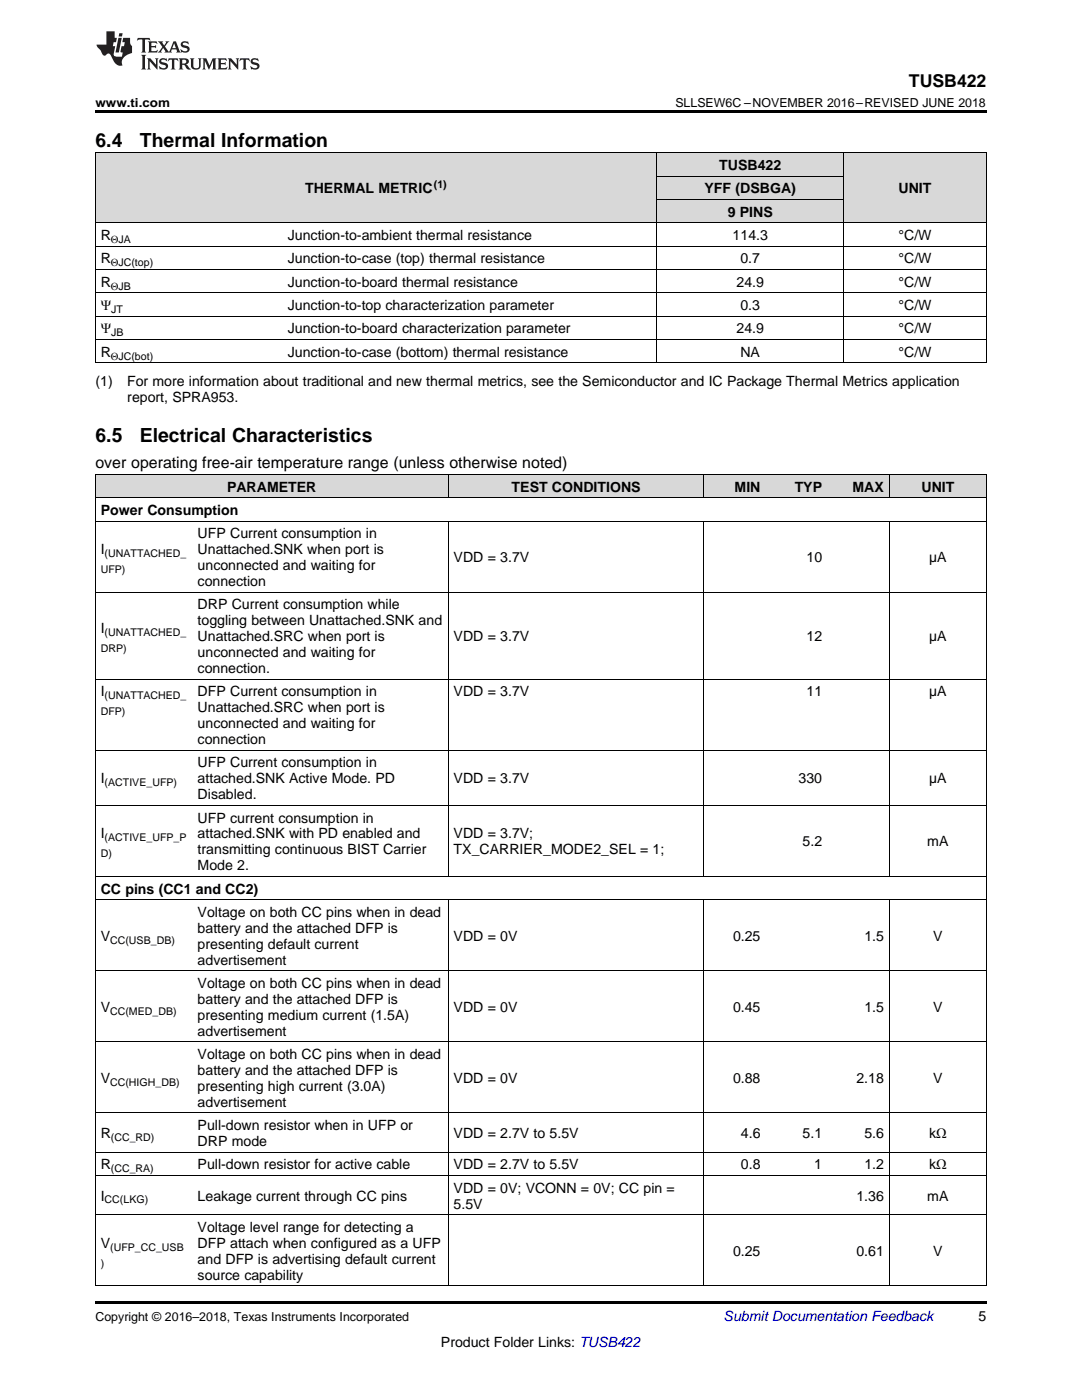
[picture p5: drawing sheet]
<svg xmlns="http://www.w3.org/2000/svg" width="216mm" height="279mm" viewBox="0 0 216 279" stroke-linecap="round" stroke-linejoin="round" font-family="sans-serif">
<defs><g id="words">
<g font-size="3.9">
<text x="19" y="29.3">6.4</text>
<text x="27.9" y="29.3">Thermal Information</text>
<text x="19" y="88.3">6.5</text>
<text x="27.9" y="88.3">Electrical Characteristics</text>
</g>
<text font-size="3.5" x="181.4" y="17.3">TUSB422</text>
<text font-size="3.2" x="19" y="93.5">over operating free-air temperature range (unless otherwise noted)</text>
<g font-size="2.8">
<text x="143.5" y="33.9">TUSB422</text>
<text x="60.9" y="38.6">THERMAL METRIC</text>
<text x="140.6" y="38.6">YFF (DSBGA)</text>
<text x="179.3" y="38.6">UNIT</text>
<text x="20.1" y="47.9">R</text>
<text x="57.4" y="47.9">Junction-to-ambient thermal resistance</text>
<text x="145.2" y="43.3">9 PINS</text>
<text x="146.2" y="47.9">114.3</text>
<text x="179.3" y="47.9">°C/W</text>
<text x="20.1" y="52.6">R</text>
<text x="57.4" y="52.6">Junction-to-case (top) thermal resistance</text>
<text x="147.7" y="52.6">0.7</text>
<text x="179.3" y="52.6">°C/W</text>
<text x="20.1" y="57.2">R</text>
<text x="57.4" y="57.2">Junction-to-board thermal resistance</text>
<text x="147" y="57.2">24.9</text>
<text x="179.3" y="57.2">°C/W</text>
<text x="20.1" y="61.9">Ψ</text>
<text x="57.4" y="61.9">Junction-to-top characterization parameter</text>
<text x="147.7" y="61.9">0.3</text>
<text x="179.3" y="61.9">°C/W</text>
<text x="20.1" y="66.5">Ψ</text>
<text x="20.1" y="71.2">R</text>
<text x="57.4" y="66.5">Junction-to-board characterization parameter</text>
<text x="57.4" y="71.2">Junction-to-case (bottom) thermal resistance</text>
<text x="147" y="66.5">24.9</text>
<text x="147.7" y="71.2">NA</text>
<text x="179.3" y="66.5">°C/W</text>
<text x="179.3" y="71.2">°C/W</text>
<text x="19" y="77">(1)</text>
<text x="25.4" y="77">For more information about traditional and new thermal metrics, see the Semiconductor and IC Package Thermal Metrics application</text>
<text x="25.4" y="80.2">report, SPRA953.</text>
<text x="45.3" y="98.1">PARAMETER</text>
<text x="102.1" y="98.1">TEST CONDITIONS</text>
<text x="146.6" y="98.1">MIN</text>
<text x="158.6" y="98.1">TYP</text>
<text x="170.1" y="98.1">MAX</text>
<text x="183.9" y="98.1">UNIT</text>
<text x="20.1" y="102.8">Power Consumption</text>
<text x="39.4" y="107.4">UFP Current consumption in</text>
<text x="20.1" y="110.6">I</text>
<text x="39.4" y="110.6">Unattached.SNK when port is</text>
<text x="39.4" y="113.8">unconnected and waiting for</text>
<text x="90.5" y="112.2">VDD = 3.7V</text>
<text x="160.9" y="112.2">10</text>
<text x="185.4" y="112.2">µA</text>
<text x="39.4" y="116.9">connection</text>
<text x="39.4" y="121.6">DRP Current consumption while</text>
<text x="39.4" y="124.8">toggling between Unattached.SNK and</text>
<text x="20.1" y="126.4">I</text>
<text x="39.4" y="128">Unattached.SRC when port is</text>
<text x="39.4" y="131.1">unconnected and waiting for</text>
<text x="90.5" y="128">VDD = 3.7V</text>
<text x="160.9" y="128">12</text>
<text x="185.4" y="128">µA</text>
<text x="39.4" y="134.3">connection.</text>
<text x="20.1" y="139">I</text>
<text x="39.4" y="139">DFP Current consumption in</text>
<text x="39.4" y="142.1">Unattached.SRC when port is</text>
<text x="90.5" y="139">VDD = 3.7V</text>
<text x="160.9" y="139">11</text>
<text x="185.4" y="139">µA</text>
<text x="39.4" y="145.3">unconnected and waiting for</text>
<text x="39.4" y="148.5">connection</text>
<text x="39.4" y="153.1">UFP Current consumption in</text>
<text x="20.1" y="156.3">I</text>
<text x="39.4" y="156.3">attached.SNK Active Mode. PD</text>
<text x="39.4" y="159.5">Disabled.</text>
<text x="90.5" y="156.3">VDD = 3.7V</text>
<text x="159.3" y="156.3">330</text>
<text x="185.4" y="156.3">µA</text>
<text x="20.1" y="167.3">I</text>
<text x="39.4" y="164.1">UFP current consumption in</text>
<text x="39.4" y="167.3">attached.SNK with PD enabled and</text>
<text x="90.5" y="167.3">VDD = 3.7V;</text>
<text x="39.4" y="170.5">transmitting continuous BIST Carrier</text>
<text x="39.4" y="173.7">Mode 2.</text>
<text x="90.5" y="170.5">TX_CARRIER_MODE2_SEL = 1;</text>
<text x="160.2" y="168.9">5.2</text>
<text x="185" y="168.9">mA</text>
<text x="20.1" y="178.3">CC pins (CC1 and CC2)</text>
<text x="39.4" y="183">Voltage on both CC pins when in dead</text>
<text x="20.1" y="187.7">V</text>
<text x="39.4" y="186.2">battery and the attached DFP is</text>
<text x="39.4" y="189.3">presenting default current</text>
<text x="90.5" y="187.7">VDD = 0V</text>
<text x="146.3" y="187.7">0.25</text>
<text x="172.5" y="187.7">1.5</text>
<text x="186.2" y="187.7">V</text>
<text x="39.4" y="192.5">advertisement</text>
<text x="39.4" y="197.2">Voltage on both CC pins when in dead</text>
<text x="20.1" y="201.9">V</text>
<text x="39.4" y="200.3">battery and the attached DFP is</text>
<text x="39.4" y="203.5">presenting medium current (1.5A)</text>
<text x="90.5" y="201.9">VDD = 0V</text>
<text x="146.3" y="201.9">0.45</text>
<text x="172.5" y="201.9">1.5</text>
<text x="186.2" y="201.9">V</text>
<text x="39.4" y="206.7">advertisement</text>
<text x="39.4" y="211.3">Voltage on both CC pins when in dead</text>
<text x="39.4" y="214.5">battery and the attached DFP is</text>
<text x="20.1" y="216.1">V</text>
<text x="39.4" y="217.7">presenting high current (3.0A)</text>
<text x="39.4" y="220.9">advertisement</text>
<text x="90.5" y="216.1">VDD = 0V</text>
<text x="146.3" y="216.1">0.88</text>
<text x="170.9" y="216.1">2.18</text>
<text x="186.2" y="216.1">V</text>
<text x="20.1" y="227.1">R</text>
<text x="39.4" y="225.5">Pull-down resistor when in UFP or</text>
<text x="90.5" y="227.1">VDD = 2.7V to 5.5V</text>
<text x="147.8" y="227.1">4.6</text>
<text x="160.2" y="227.1">5.1</text>
<text x="172.5" y="227.1">5.6</text>
<text x="185.4" y="227.1">kΩ</text>
<text x="20.1" y="233.4">R</text>
<text x="39.4" y="228.7">DRP mode</text>
<text x="39.4" y="233.4">Pull-down resistor for active cable</text>
<text x="90.5" y="233.4">VDD = 2.7V to 5.5V</text>
<text x="147.8" y="233.4">0.8</text>
<text x="162.5" y="233.4">1</text>
<text x="172.5" y="233.4">1.2</text>
<text x="185.4" y="233.4">kΩ</text>
<text x="20.1" y="239.6">I</text>
<text x="39.4" y="239.6">Leakage current through CC pins</text>
<text x="90.5" y="238">VDD = 0V; VCONN = 0V; CC pin =</text>
<text x="170.9" y="239.6">1.36</text>
<text x="185" y="239.6">mA</text>
<text x="39.4" y="245.9">Voltage level range for detecting a</text>
<text x="90.5" y="241.2">5.5V</text>
<text x="20.1" y="249">V</text>
<text x="39.4" y="249">DFP attach when configured as a UFP</text>
<text x="146.3" y="250.6">0.25</text>
<text x="170.9" y="250.6">0.61</text>
<text x="186.2" y="250.6">V</text>
<text x="39.4" y="252.2">and DFP is advertising default current</text>
<text x="39.4" y="255.4">source capability</text>
<text x="195.3" y="263.6">5</text>
<text x="88" y="268.9">Product Folder Links: TUSB422</text>
</g>
<text font-size="2.8" fill="#0000c8" x="144.4" y="263.6">Submit Documentation Feedback</text>
<g font-size="2.5">
<text x="19" y="21.4">www.ti.com</text>
<text x="134.8" y="21.4">SLLSEW6C –NOVEMBER 2016–REVISED JUNE 2018</text>
<text x="19" y="263.6">Copyright © 2016–2018, Texas Instruments Incorporated</text>
</g>
<g font-size="2.1">
<text x="86.6" y="37.5">(1)</text>
<text x="22.1" y="48.5">ΘJA</text>
<text x="22.1" y="53.1">ΘJC(top)</text>
<text x="22.1" y="57.8">ΘJB</text>
<text x="22.2" y="62.4">JT</text>
<text x="22.1" y="71.8">ΘJC(bot)</text>
<text x="22.2" y="67.1">JB</text>
<text x="20.9" y="111.2">(UNATTACHED_</text>
<text x="20.1" y="114.3">UFP)</text>
<text x="20.1" y="130.1">DRP)</text>
<text x="20.9" y="126.9">(UNATTACHED_</text>
<text x="20.1" y="142.7">DFP)</text>
<text x="20.9" y="139.5">(UNATTACHED_</text>
<text x="20.9" y="156.9">(ACTIVE_UFP)</text>
<text x="20.9" y="167.9">(ACTIVE_UFP_P</text>
<text x="20.1" y="171.1">D)</text>
<text x="22" y="188.3">CC(USB_DB)</text>
<text x="22" y="202.5">CC(MED_DB)</text>
<text x="22" y="216.7">CC(HIGH_DB)</text>
<text x="22.1" y="227.7">(CC_RD)</text>
<text x="22.1" y="233.9">(CC_RA)</text>
<text x="20.9" y="240.2">CC(LKG)</text>
<text x="22" y="249.6">(UFP_CC_USB</text>
<text x="20.1" y="252.8">)</text>
</g>
</g></defs>
<g fill="#d8d8d8">
<path d="M19 94.7h19.4v4.7h-19.4z"/>
<path d="M38.4 94.7h51.1v4.7h-51.1z"/>
<path d="M89.5 94.7h51v4.7h-51z"/>
<path d="M140.5 94.7h12.3v4.7h-12.3z"/>
<path d="M152.8 94.7h12.3v4.7h-12.3z"/>
<path d="M165.1 94.7h12.4v4.7h-12.4z"/>
<path d="M177.5 94.7h19.3v4.7h-19.3z"/>
<path d="M19 30.6h37.4v13.9h-37.4z"/>
<path d="M56.4 30.6h74.7v13.9h-74.7z"/>
<path d="M168.4 30.6h28.4v13.9h-28.4z"/>
<path d="M131.1 39.9h37.3v4.6h-37.3z"/>
<path d="M131.1 35.2h37.3v4.7h-37.3z"/>
<path d="M131.1 30.6h37.3v4.6h-37.3z"/>
</g>
<path d="M19 22h177.8v.5h-177.8zM19 72.4l.2 .1zM131 72.4l.1 .1zM168.3 72.4l.1 .1zM196.7 72.4l.1 .1zM19 259.7h177.8v.5h-177.8z" fill="#000"/>
<g fill="none" stroke="#000" stroke-width=".2">
<path d="M19 30.5h177.8M19.1 30.5v42M131 30.5v42M131.1 39.8h37.3M131.1 35.2h37.3M168.3 30.5v42M196.8 30.5v42M19 58.4h177.8M19 53.8h177.8M19 49.1h177.8M19 44.5h177.8M19 72.4h177.8"/>
<path d="M19 67.8h177.8M19 63.1h177.8M19 99.3h177.8M19 94.7h177.8M19.1 94.7v161.9M89.4 94.7v4.7M140.5 94.7v4.7M177.4 94.7v4.7M196.8 94.7v161.9M19 118.2h177.8M19 104h177.8M89.4 104v70.9"/>
<path d="M140.5 104v70.9M177.4 104v70.9M19 135.5h177.8M19 149.7h177.8M19 179.5h177.8M19 174.9h177.8M19 160.7h177.8M89.4 179.6v77M140.5 179.6v77M177.4 179.6v77M19 193.7h177.8M19 207.9h177.8"/>
<path d="M19 234.6h177.8M19 229.9h177.8M19 222.1h177.8M19 256.6h177.8M19 242.4h177.8"/>
</g>
<g fill="#231f20">
<path d="M27.5 7.6l-.1 .5 .4-.2h.6v.1v2.1l-.2 .4h1l-.3-.4v-2.1l.1-.1h.5l.5 .2-.2-.5zM29.5 8.3l.2 .3v1.5l-.2 .4h1.8l.2-.6a1.04 1.04 0 0 1-1.3 .2v-.7h.6l.3 .2v-.6l-.3 .2h-.6v-.6l.8-.1 .4 .3-.2-.5zM31.5 8.3l.9 1.1-.9 1.1h.8l-.2-.2 .5-.7 .4 .7-.2 .2h1.5l-.1-.2 .1-.4h.9l.1 .4-.2 .2h1l-.3-.3-.7-1.9h-.5l-.9 2-.8-1 .9-1h-.8l.1 .3-.3 .5-.4-.6 .2-.2zM34.7 8.6l.4 1h-.7zM36.3 8.4a.63 .63 0 0 0-.2 .7 .63 .63 0 0 0 .6 .4l.6 .2 .1 .2a.75 .75 0 0 1-.7 .4 .75 .75 0 0 1-.6-.5l.1 .7 .1-.1a1.11 1.11 0 0 0 1.5-.6 1.13 1.13 0 0 0-1.2-.8l-.1-.4a1.04 1.04 0 0 1 1.2 .2l-.2-.5-.1 .1-.5-.2zM28.2 10.9l.2 .4v2.2l-.2 .4h1l-.3-.4v-2.2l.3-.4zM29.3 11.6l.3 .4v1.5l-.3 .4h.8l-.2-.4v-1.3l1.5 1.7v-1.9l.2-.4h-.7l.2 .4v.9l-1.1-1.3zM32 11.8a.62 .62 0 0 0-.2 .7 .62 .62 0 0 0 .6 .4l.6 .1 .1 .3a.76 .76 0 0 1-.7 .3 .76 .76 0 0 1-.6-.4l.1 .7 .1-.1a1.11 1.11 0 0 0 1.5-.6 1.13 1.13 0 0 0-1.2-.8l-.1-.4a1.04 1.04 0 0 1 1.2 .2l-.2-.6-.1 .1-.5-.1zM33.7 11.6l-.2 .6a.61 .61 0 0 1 .8-.3v1.6l-.2 .4h.9l-.2-.4v-1.6a.63 .63 0 0 1 .8 .3l-.2-.6zM35.6 11.6l.3 .4v1.5l-.3 .4h1l-.2-.2v-.8l.5 .2a.76 .76 0 0 0 1.2 .7l-1-1a.58 .58 0 0 0 .6-.5 .58 .58 0 0 0-.5-.6zM36.4 11.9h.1a.45 .45 0 0 1 .5 .1 .45 .45 0 0 1 .1 .5l-.7 .2zM37.9 11.6l.2 .2a2.17 2.17 0 0 0 .3 1.9 .99 .99 0 0 0 1.6-.6v-1.1l.2-.4h-.7l.2 .2a1.92 1.92 0 0 1-.2 1.8 .6 .6 0 0 1-.9-.5v-1.1l.2-.4zM40.4 11.6l.2 .4v1.5l-.2 .4h.7l-.2-.4v-1.4l.8 1.8 .8-1.8v1.4l-.2 .4h.9l-.2-.4v-1.5l.2-.4h-.8l-.6 1.5-.6-1.5zM43.4 11.6l.2 .4v1.5l-.2 .4h1.8l.2-.6a1.04 1.04 0 0 1-1.3 .1v-.6h.5l.4 .2v-.6l-.4 .2h-.5v-.7h.8l.3 .3-.1-.6zM45.5 11.6l.2 .4v1.5l-.2 .4h.7l-.2-.4v-1.3l1.5 1.7v-1.9l.2-.4h-.7l.2 .4v.9l-1.1-1.3zM47.9 11.6l-.1 .6a.61 .61 0 0 1 .8-.3v1.6l-.3 .4h1l-.3-.4 .1-1.6a.63 .63 0 0 1 .7 .3l-.1-.6zM50.2 11.8a.62 .62 0 0 0-.2 .7 .62 .62 0 0 0 .6 .4l.6 .1 .2 .3a.76 .76 0 0 1-.8 .3 .76 .76 0 0 1-.6-.4l.1 .7 .2-.1a1.11 1.11 0 0 0 1.5-.6 1.13 1.13 0 0 0-1.3-.8l-.1-.4a1.04 1.04 0 0 1 1.2 .2l-.1-.6-.2 .1-.5-.1z"/>
<path d="M21.2 6.3v2.6h-1.9l.1 .4 .7 .9a.91 .91 0 0 0 1 .8 .56 .56 0 0 1 .5-.3 .56 .56 0 0 1 .5 .3l.4 .8a1.53 1.53 0 0 0 1.9 1.2 1.54 1.54 0 0 1 1-2.1l.9-.3v-1.4a1.52 1.52 0 0 1-.3-1.6h-1.4l-.2 .8h.5l-.2 .8h-.4l-.2 1v.2l.4 .1-.2 .8a1.93 1.93 0 0 1-1.6-.3l.3-1.8h-.5l.2-.8h.4l.2-.8h-.4v-1.3zM23.6 7.6l-.6 2.9h.7l.6-2.9zM23.8 6.6l-.1 .7h.6l.2-.7z"/>
</g>
<use href="#words"/>
</svg>
